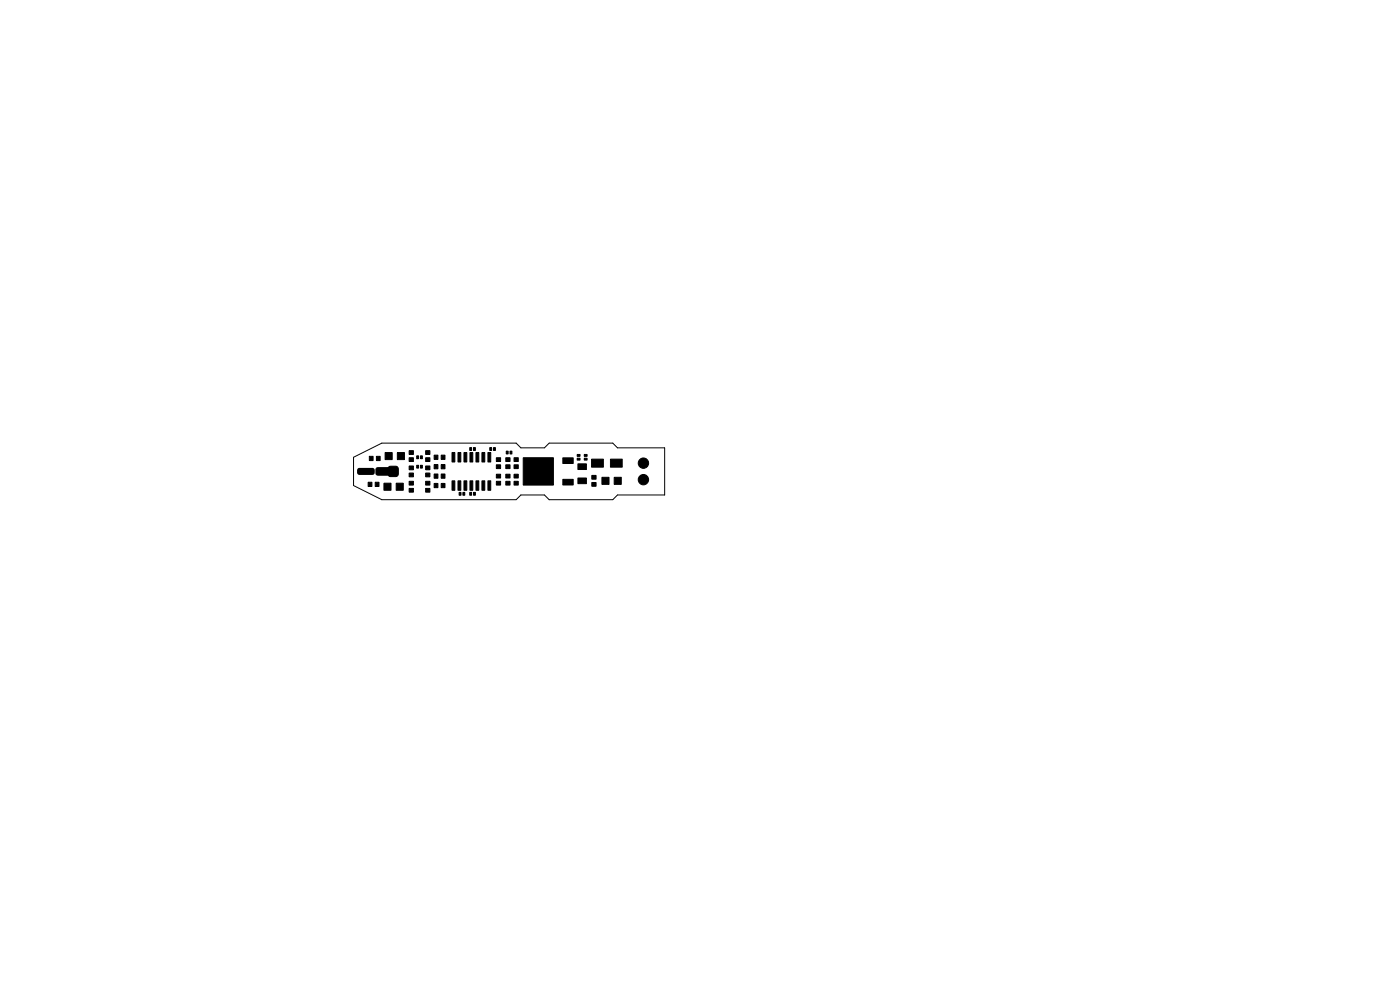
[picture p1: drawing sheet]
<svg xmlns="http://www.w3.org/2000/svg" width="297mm" height="210mm" viewBox="0 0 297 210" stroke-linecap="round" stroke-linejoin="round" font-family="sans-serif">
<g fill="#000" stroke="#000" stroke-width=".21">
<path d="M78.4 96.8h.7v.9h-.7zM79.8 96.8h.9v.9h-.9zM81.7 96h1.5v1.5h-1.5zM84.3 96h1.5v1.5h-1.5zM86.8 98.8h.9v.9h-.9zM86.8 95.6h.9v.8h-.9zM86.8 97.1h.9v.8h-.9zM88.4 98.7h.4v.6h-.4zM88.4 96.7h.4v.6h-.4zM89.2 98.7h.4v.6h-.4zM89.2 96.7h.4v.6h-.4zM90.3 98.8h.9v.9h-.9z"/>
<path d="M90.3 95.6h.9v.8h-.9zM90.3 97.1h.9v.8h-.9zM92.1 96.5h.8v.9h-.8zM92.1 98.5h.8v.9h-.8zM93.6 96.5h.8v.9h-.8zM93.6 98.5h.8v.9h-.8zM95.9 96h.6v2h-.6zM97.2 96h.6v2h-.6zM98.4 96h.6v2h-.6zM99.7 96h.6v2h-.6zM99.7 95h.4v.5h-.4zM100.4 95h.4v.5h-.4z"/>
<path d="M101 96h.6v2h-.6zM102.2 96h.6v2h-.6zM103.5 96h.6v2h-.6zM103.9 95h.4v.5h-.4zM104.7 95h.4v.5h-.4zM105.3 98.6h.9v.8h-.9zM105.3 97.1h.9v.8h-.9zM107.3 97.1h.9v.8h-.9zM107.3 98.6h.9v.8h-.9zM107.4 95.7h.4v.6h-.4zM108.2 95.7h.4v.6h-.4zM109.1 97.1h.8v.8h-.8z"/>
<path d="M109.1 98.6h.8v.8h-.8zM111 97.1h6.4v5.8h-6.4zM119.4 97.1h2.2v1.2h-2.2zM122.6 98.4h1.8v1.2h-1.8zM122.5 97.2h.6v.4h-.6zM122.5 96.4h.6v.4h-.6zM123.9 97.2h.6v.4h-.6zM123.9 96.4h.6v.4h-.6zM125.5 97.4h2.5v1.7h-2.5zM129.5 97.4h2.5v1.7h-2.5zM78.1 102.3h.8v.9h-.8zM79.6 102.3h.8v.9h-.8z"/>
<path d="M81.4 102.5h1.6v1.5h-1.6zM79.8 99.4l.3-.2h3.9l.2 .3v1l-.4 .3h-3.8l-.3-.4zM82.5 99.1l.3-.2h1.2l.3 .2 .2 .3v1.1l-.2 .4-.3 .2h-1.2l-.3-.2-.2-.4v-1.1zM84.1 102.5h1.4v1.5h-1.4zM86.8 100.4h.9v.7h-.9zM86.8 102.1h.9v.8h-.9zM86.8 103.6h.9v.8h-.9zM90.3 100.4h.9v.7h-.9zM90.3 102.1h.9v.8h-.9zM90.3 103.6h.9v.8h-.9zM92.1 100.5h.8v.9h-.8zM92.1 102.5h.8v.9h-.8z"/>
<path d="M93.6 100.5h.8v.9h-.8zM93.6 102.5h.8v.9h-.8zM95.9 102h.6v2h-.6zM97.2 102h.6v2h-.6zM97.4 104.4h.4v.7h-.4zM98.4 102h.6v2h-.6zM98.2 104.4h.4v.7h-.4zM99.7 104.4h.4v.7h-.4zM99.7 102h.6v2h-.6zM100.4 104.4h.4v.7h-.4zM101 102h.6v2h-.6zM102.2 102h.6v2h-.6z"/>
<path d="M103.5 102h.6v2h-.6zM105.3 100.6h.9v.8h-.9zM105.3 102.1h.9v.8h-.9zM107.3 100.6h.9v.8h-.9zM107.3 102.1h.9v.8h-.9zM109.1 100.6h.8v.8h-.8zM109.1 102.1h.8v.8h-.8zM119.4 101.7h2.2v1.2h-2.2zM122.6 101.4h1.8v1.2h-1.8zM125.5 102.4h1v.7h-1zM125.5 100.8h1v.9h-1zM127.7 101.2h1.5v1.6h-1.5z"/>
<path d="M130.3 101.2h1.5v1.6h-1.5z"/>
<circle cx="136.5" cy="98.2" r="1.1"/>
<circle cx="136.5" cy="101.7" r="1.1"/>
</g>
<path d="M75.9 99.4l.4-.1h2.8l.4 .3v.8l-.5 .3h-2.9l-.3-.3v-.8z" fill="#000"/>
<path d="M75 97l6-3h28.5l1 1h5l1-1h13.5l1 1h10v10h-10l-1 1h-13.5l-1-1h-5l-1 1h-28.5l-6-3z" fill="none" stroke="#000" stroke-width=".21"/>
</svg>
